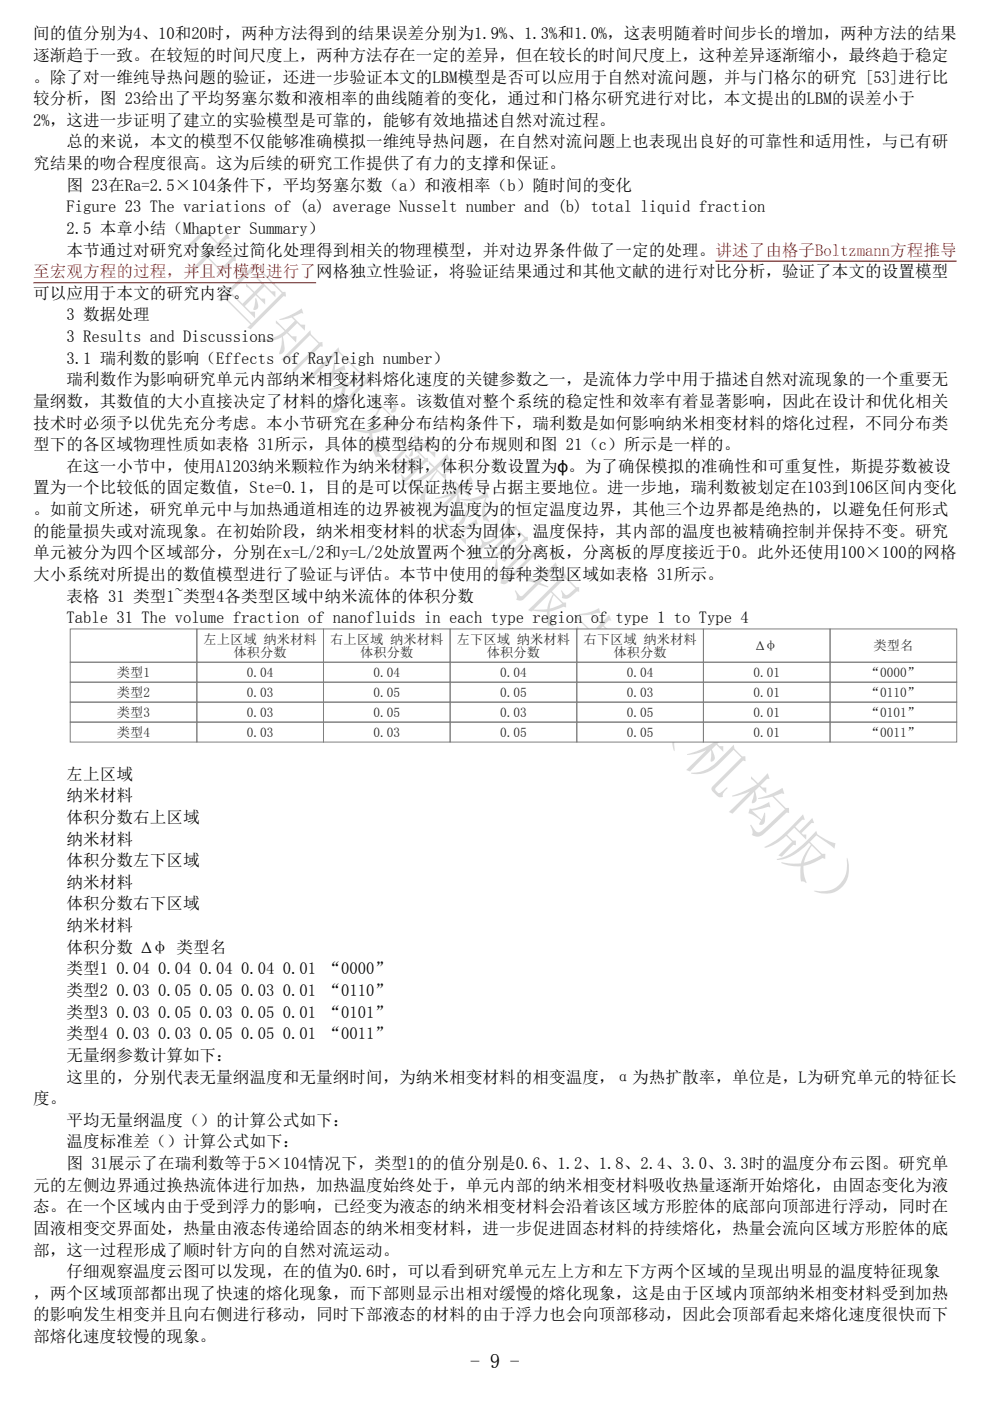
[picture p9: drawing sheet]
<svg xmlns="http://www.w3.org/2000/svg" width="210mm" height="297mm" viewBox="0 0 210 297" stroke-linecap="round" stroke-linejoin="round" font-family="sans-serif">
<defs><g id="words">
<text font-size="12.7" fill="#dadada" x="36.8" y="52.6" transform="rotate(45 36.8 52.6)">中国知网文献检测报告单（机构版）</text>
<text font-size="4.2" x="99.7" y="290">- 9 -</text>
<g font-size="3.5">
<text x="7.1" y="8.3">间的值分别为4、10和20时，两种方法得到的结果误差分别为1.9%、1.3%和1.0%，这表明随着时间步长的增加，两种方法的结果</text>
<text x="7.1" y="12.9">逐渐趋于一致。在较短的时间尺度上，两种方法存在一定的差异，但在较长的时间尺度上，这种差异逐渐缩小，最终趋于稳定</text>
<text x="7.1" y="17.5">。除了对一维纯导热问题的验证，还进一步验证本文的LBM模型是否可以应用于自然对流问题，并与门格尔的研究 [53]进行比</text>
<text x="7.1" y="22.1">较分析，图 23给出了平均努塞尔数和液相率的曲线随着的变化，通过和门格尔研究进行对比，本文提出的LBM的误差小于</text>
<text x="7.1" y="26.7">2%，这进一步证明了建立的实验模型是可靠的，能够有效地描述自然对流过程。</text>
<text x="7.1" y="35.8">究结果的吻合程度很高。这为后续的研究工作提供了有力的支撑和保证。</text>
<text x="14.1" y="31.3">总的来说，本文的模型不仅能够准确模拟一维纯导热问题，在自然对流问题上也表现出良好的可靠性和适用性，与已有研</text>
<text x="14.1" y="40.4">图 23在Ra=2.5×104条件下，平均努塞尔数（a）和液相率（b）随时间的变化</text>
<text x="14.1" y="45">Figure 23 The variations of (a) average Nusselt number and (b) total liquid fraction</text>
<text x="14.1" y="49.6">2.5 本章小结（Mhapter Summary）</text>
<text x="14.1" y="54.2">本节通过对研究对象经过简化处理得到相关的物理模型，并对边界条件做了一定的处理。讲述了由格子Boltzmann方程推导</text>
<text x="7.1" y="63.4">可以应用于本文的研究内容。</text>
<text x="14.1" y="67.9">3 数据处理</text>
<text x="14.1" y="72.5">3 Results and Discussions</text>
<text x="14.1" y="77.1">3.1 瑞利数的影响（Effects of Rayleigh number）</text>
<text x="14.1" y="81.7">瑞利数作为影响研究单元内部纳米相变材料熔化速度的关键参数之一，是流体力学中用于描述自然对流现象的一个重要无</text>
<text x="7.1" y="86.3">量纲数，其数值的大小直接决定了材料的熔化速率。该数值对整个系统的稳定性和效率有着显著影响，因此在设计和优化相关</text>
<text x="7.1" y="90.9">技术时必须予以优先充分考虑。本小节研究在多种分布结构条件下，瑞利数是如何影响纳米相变材料的熔化过程，不同分布类</text>
<text x="7.1" y="95.5">型下的各区域物理性质如表格 31所示，具体的模型结构的分布规则和图 21（c）所示是一样的。</text>
<text x="14.1" y="100">在这一小节中，使用Al2O3纳米颗粒作为纳米材料，体积分数设置为ϕ。为了确保模拟的准确性和可重复性，斯提芬数被设</text>
<text x="7.1" y="104.6">置为一个比较低的固定数值，Ste=0.1，目的是可以保证热传导占据主要地位。进一步地，瑞利数被划定在103到106区间内变化</text>
<text x="7.1" y="109.2">。如前文所述，研究单元中与加热通道相连的边界被视为温度为的恒定温度边界，其他三个边界都是绝热的，以避免任何形式</text>
<text x="7.1" y="113.8">的能量损失或对流现象。在初始阶段，纳米相变材料的状态为固体，温度保持，其内部的温度也被精确控制并保持不变。研究</text>
<text x="7.1" y="118.4">单元被分为四个区域部分，分别在x=L/2和y=L/2处放置两个独立的分离板，分离板的厚度接近于0。此外还使用100×100的网格</text>
<text x="7.1" y="123">大小系统对所提出的数值模型进行了验证与评估。本节中使用的每种类型区域如表格 31所示。</text>
<text x="14.1" y="127.6">表格 31 类型1~类型4各类型区域中纳米流体的体积分数</text>
<text x="14.1" y="132.1">Table 31 The volume fraction of nanofluids in each type region of type 1 to Type 4</text>
<text x="14.1" y="165.3">左上区域</text>
<text x="14.1" y="169.9">纳米材料</text>
<text x="14.1" y="174.5">体积分数右上区域</text>
<text x="14.1" y="179.1">纳米材料</text>
<text x="14.1" y="183.7">体积分数左下区域</text>
<text x="14.1" y="188.2">纳米材料</text>
<text x="14.1" y="192.8">体积分数右下区域</text>
<text x="14.1" y="197.4">纳米材料</text>
<text x="14.1" y="202">体积分数 ∆φ 类型名</text>
<text x="14.1" y="206.6">类型1</text>
<text x="24.7" y="206.6">0.04</text>
<text x="33.5" y="206.6">0.04</text>
<text x="42.3" y="206.6">0.04</text>
<text x="51.2" y="206.6">0.04</text>
<text x="60" y="206.6">0.01 “0000”</text>
<text x="14.1" y="211.2">类型2</text>
<text x="14.1" y="215.8">类型3</text>
<text x="24.7" y="211.2">0.03</text>
<text x="24.7" y="215.8">0.03</text>
<text x="33.5" y="211.2">0.05</text>
<text x="33.5" y="215.8">0.05</text>
<text x="42.3" y="211.2">0.05</text>
<text x="42.3" y="215.8">0.03</text>
<text x="51.2" y="211.2">0.03</text>
<text x="51.2" y="215.8">0.05</text>
<text x="60" y="211.2">0.01 “0110”</text>
<text x="60" y="215.8">0.01 “0101”</text>
<text x="14.1" y="220.3">类型4</text>
<text x="24.7" y="220.3">0.03</text>
<text x="33.5" y="220.3">0.03</text>
<text x="42.3" y="220.3">0.05</text>
<text x="51.2" y="220.3">0.05</text>
<text x="60" y="220.3">0.01 “0011”</text>
<text x="14.1" y="224.9">无量纲参数计算如下：</text>
<text x="14.1" y="229.5">这里的，分别代表无量纲温度和无量纲时间，为纳米相变材料的相变温度，α为热扩散率，单位是，L为研究单元的特征长</text>
<text x="7.1" y="234.1">度。</text>
<text x="14.1" y="238.7">平均无量纲温度（）的计算公式如下：</text>
<text x="14.1" y="243.3">温度标准差（）计算公式如下：</text>
<text x="14.1" y="247.9">图 31展示了在瑞利数等于5×104情况下，类型1的的值分别是0.6、1.2、1.8、2.4、3.0、3.3时的温度分布云图。研究单</text>
<text x="7.1" y="252.4">元的左侧边界通过换热流体进行加热，加热温度始终处于，单元内部的纳米相变材料吸收热量逐渐开始熔化，由固态变化为液</text>
<text x="7.1" y="257">态。在一个区域内由于受到浮力的影响，已经变为液态的纳米相变材料会沿着该区域方形腔体的底部向顶部进行浮动，同时在</text>
<text x="7.1" y="261.6">固液相变交界面处，热量由液态传递给固态的纳米相变材料，进一步促进固态材料的持续熔化，热量会流向区域方形腔体的底</text>
<text x="7.1" y="266.2">部，这一过程形成了顺时针方向的自然对流运动。</text>
<text x="7.1" y="275.4">，两个区域顶部都出现了快速的熔化现象，而下部则显示出相对缓慢的熔化现象，这是由于区域内顶部纳米相变材料受到加热</text>
<text x="14.1" y="270.8">仔细观察温度云图可以发现，在的值为0.6时，可以看到研究单元左上方和左下方两个区域的呈现出明显的温度特征现象</text>
<text x="7.1" y="280">的影响发生相变并且向右侧进行移动，同时下部液态的材料的由于浮力也会向顶部移动，因此会顶部看起来熔化速度很快而下</text>
<text x="7.1" y="284.5">部熔化速度较慢的现象。</text>
</g>
<text font-size="3.5" fill="#f00" x="7.1" y="58.8">至宏观方程的过程，并且对模型进行了网格独立性验证，将验证结果通过和其他文献的进行对比分析，验证了本文的设置模型</text>
<g font-size="2.8" fill="#212121">
<text x="43.2" y="136.5">左上区域 纳米材料</text>
<text x="70" y="136.5">右上区域 纳米材料</text>
<text x="96.9" y="136.5">左下区域 纳米材料</text>
<text x="123.7" y="136.5">右下区域 纳米材料</text>
<text x="160.3" y="137.8">∆φ</text>
<text x="185.2" y="137.9">类型名</text>
<text x="24.8" y="143.5">类型1</text>
<text x="49.5" y="139.3">体积分数</text>
<text x="52.3" y="143.5">0.04</text>
<text x="76.4" y="139.3">体积分数</text>
<text x="79.2" y="143.5">0.04</text>
<text x="103.2" y="139.3">体积分数</text>
<text x="106" y="143.5">0.04</text>
<text x="130.1" y="139.3">体积分数</text>
<text x="132.9" y="143.5">0.04</text>
<text x="159.7" y="143.5">0.01</text>
<text x="183.8" y="143.5">“0000”</text>
<text x="24.8" y="147.8">类型2</text>
<text x="52.3" y="147.8">0.03</text>
<text x="79.2" y="147.8">0.05</text>
<text x="106" y="147.8">0.05</text>
<text x="132.9" y="147.8">0.03</text>
<text x="159.7" y="147.8">0.01</text>
<text x="183.8" y="147.8">“0110”</text>
<text x="24.8" y="152">类型3</text>
<text x="52.3" y="152">0.03</text>
<text x="79.2" y="152">0.05</text>
<text x="106" y="152">0.03</text>
<text x="132.9" y="152">0.05</text>
<text x="159.7" y="152">0.01</text>
<text x="183.8" y="152">“0101”</text>
<text x="24.8" y="156.2">类型4</text>
<text x="52.3" y="156.2">0.03</text>
<text x="79.2" y="156.2">0.03</text>
<text x="106" y="156.2">0.05</text>
<text x="132.9" y="156.2">0.05</text>
<text x="159.7" y="156.2">0.01</text>
<text x="183.8" y="156.2">“0011”</text>
</g>
</g></defs>
<path d="M7.1 59.9h59.9M151.7 55.4h51.1" fill="none" stroke="#f00" stroke-width=".24"/>
<g fill="#fff">
<path d="M14.9 133.3h26.8v7.1h-26.8z"/>
<path d="M41.7 133.3h26.9v7.1h-26.9z"/>
<path d="M68.6 133.3h26.8v7.1h-26.8z"/>
<path d="M95.4 133.3h26.9v7.1h-26.9z"/>
<path d="M122.3 133.3h26.8v7.1h-26.8z"/>
<path d="M149.1 133.3h26.9v7.1h-26.9z"/>
<path d="M176 133.3h26.8v7.1h-26.8z"/>
<path d="M14.9 140.4h26.8v4.2h-26.8z"/>
<path d="M41.7 140.4h26.9v4.2h-26.9z"/>
<path d="M68.6 140.4h26.8v4.2h-26.8z"/>
<path d="M95.4 140.4h26.9v4.2h-26.9z"/>
<path d="M122.3 140.4h26.8v4.2h-26.8z"/>
<path d="M149.1 140.4h26.9v4.2h-26.9z"/>
<path d="M176 140.4h26.8v4.2h-26.8z"/>
<path d="M14.9 144.6h26.8v4.3h-26.8z"/>
<path d="M41.7 144.6h26.9v4.3h-26.9z"/>
<path d="M68.6 144.6h26.8v4.3h-26.8z"/>
<path d="M95.4 144.6h26.9v4.3h-26.9z"/>
<path d="M122.3 144.6h26.8v4.3h-26.8z"/>
<path d="M149.1 144.6h26.9v4.3h-26.9z"/>
<path d="M176 144.6h26.8v4.3h-26.8z"/>
<path d="M14.9 148.9h26.8v4.2h-26.8z"/>
<path d="M41.7 148.9h26.9v4.2h-26.9z"/>
<path d="M68.6 148.9h26.8v4.2h-26.8z"/>
<path d="M95.4 148.9h26.9v4.2h-26.9z"/>
<path d="M122.3 148.9h26.8v4.2h-26.8z"/>
<path d="M149.1 148.9h26.9v4.2h-26.9z"/>
<path d="M176 148.9h26.8v4.2h-26.8z"/>
<path d="M14.9 153.1h26.8v4.2h-26.8z"/>
<path d="M41.7 153.1h26.9v4.2h-26.9z"/>
<path d="M68.6 153.1h26.8v4.2h-26.8z"/>
<path d="M95.4 153.1h26.9v4.2h-26.9z"/>
<path d="M122.3 153.1h26.8v4.2h-26.8z"/>
<path d="M149.1 153.1h26.9v4.2h-26.9z"/>
<path d="M176 153.1h26.8v4.2h-26.8z"/>
</g>
<g fill="none" stroke="#808080" stroke-width=".21">
<path d="M14.9 133.3h26.8v7.1h-26.8zM41.7 133.3h26.9v7.1h-26.9zM68.6 133.3h26.8v7.1h-26.8zM95.4 133.3h26.9v7.1h-26.9zM122.3 133.3h26.8v7.1h-26.8zM149.1 133.3h26.9v7.1h-26.9zM176 133.3h26.8v7.1h-26.8zM14.9 140.4h26.8v4.2h-26.8zM14.9 144.6h26.8v4.3h-26.8zM14.9 148.9h26.8v4.2h-26.8zM14.9 153.1h26.8v4.2h-26.8zM41.7 140.4h26.9v4.2h-26.9z"/>
<path d="M41.7 144.6h26.9v4.3h-26.9zM41.7 148.9h26.9v4.2h-26.9zM41.7 153.1h26.9v4.2h-26.9zM68.6 140.4h26.8v4.2h-26.8zM68.6 144.6h26.8v4.3h-26.8zM68.6 148.9h26.8v4.2h-26.8zM68.6 153.1h26.8v4.2h-26.8zM95.4 140.4h26.9v4.2h-26.9zM95.4 144.6h26.9v4.3h-26.9zM95.4 148.9h26.9v4.2h-26.9zM95.4 153.1h26.9v4.2h-26.9zM122.3 140.4h26.8v4.2h-26.8z"/>
<path d="M122.3 144.6h26.8v4.3h-26.8zM122.3 148.9h26.8v4.2h-26.8zM122.3 153.1h26.8v4.2h-26.8zM149.1 140.4h26.9v4.2h-26.9zM149.1 144.6h26.9v4.3h-26.9zM149.1 148.9h26.9v4.2h-26.9zM149.1 153.1h26.9v4.2h-26.9zM176 140.4h26.8v4.2h-26.8zM176 144.6h26.8v4.3h-26.8zM176 148.9h26.8v4.2h-26.8zM176 153.1h26.8v4.2h-26.8z"/>
</g>
<use href="#words"/>
</svg>
